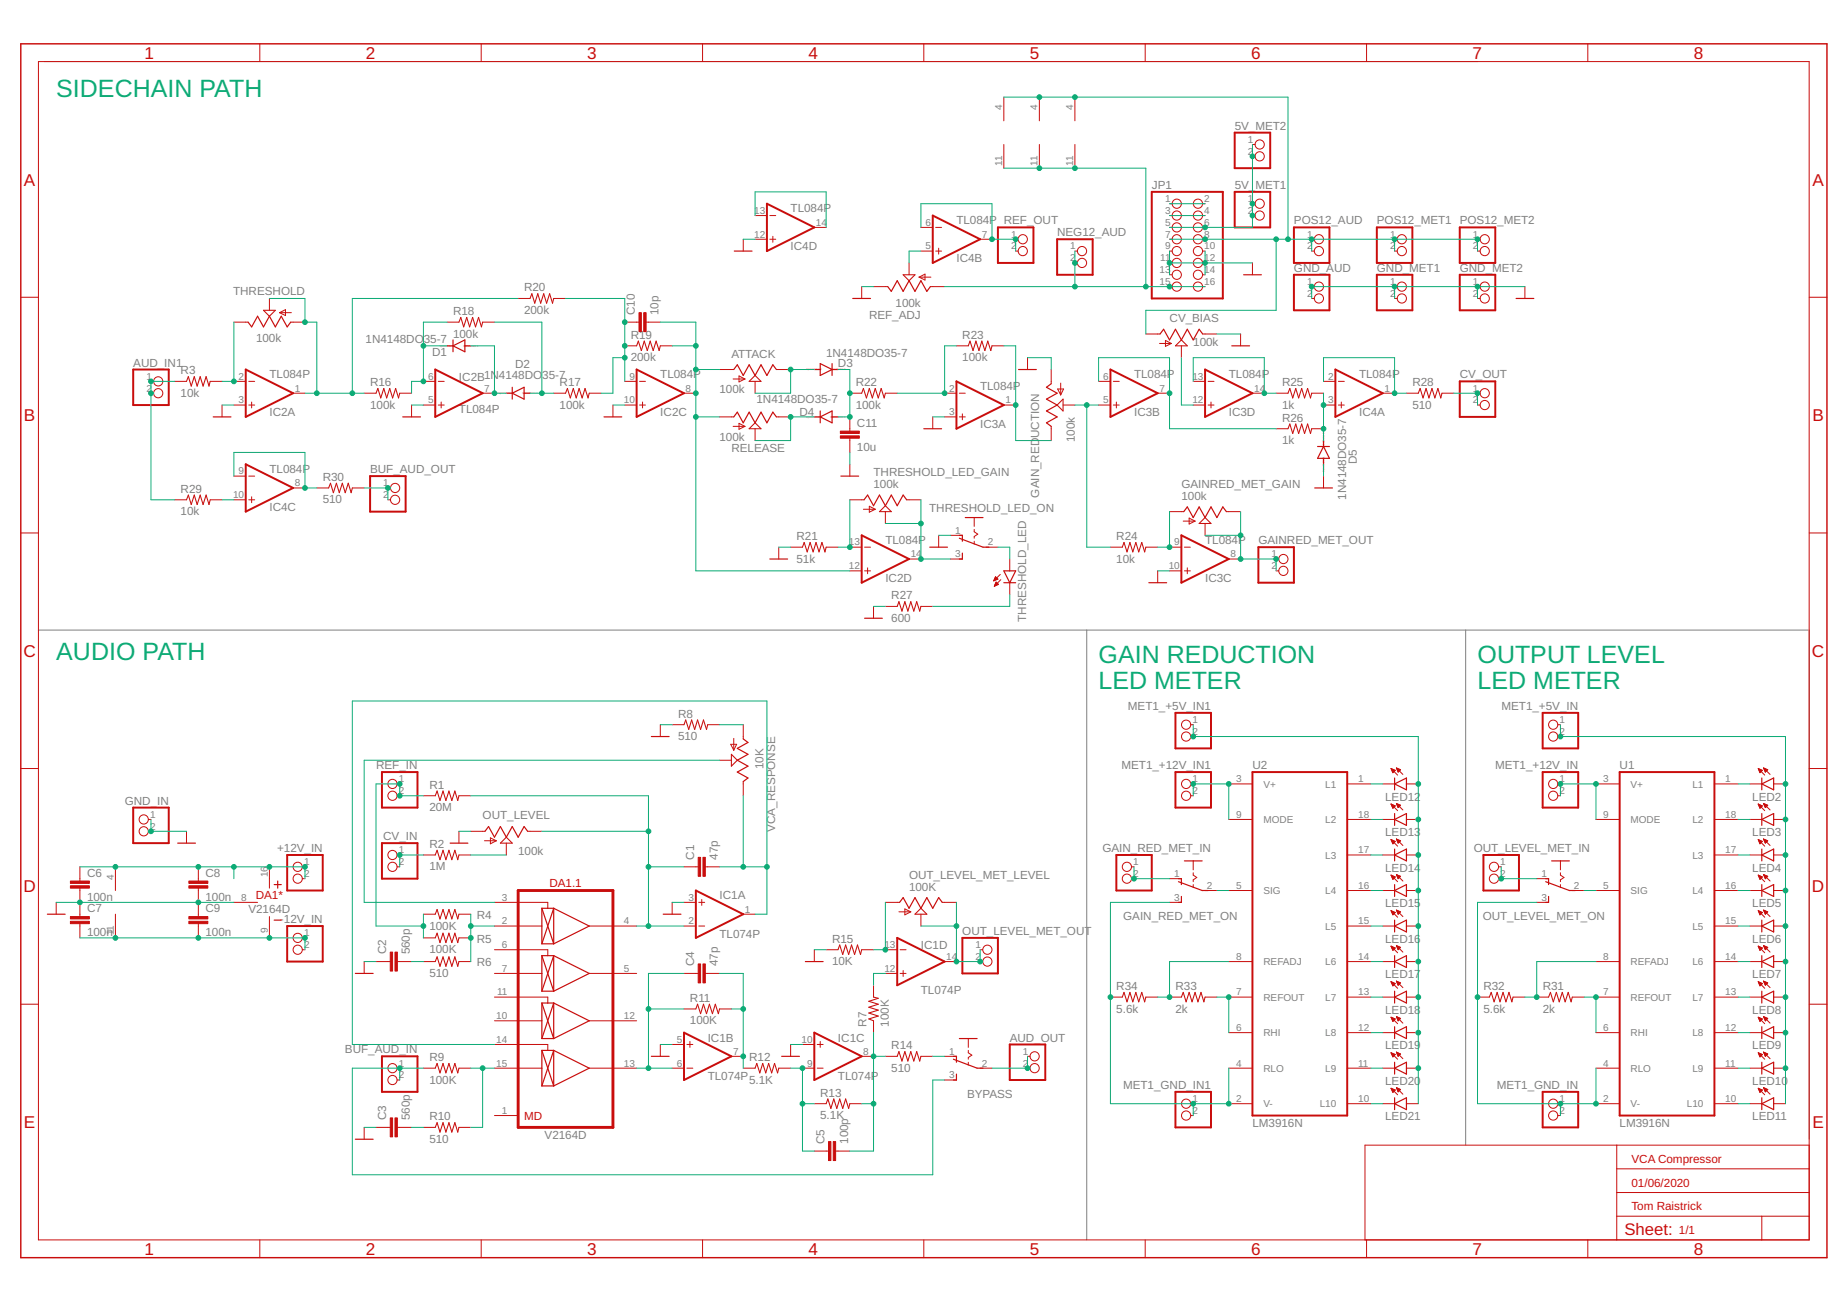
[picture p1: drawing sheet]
<svg xmlns="http://www.w3.org/2000/svg" width="297mm" height="210mm" viewBox="0 0 297 210" stroke-linecap="round" stroke-linejoin="round" font-family="sans-serif">
<defs><g id="words">
<g font-size="4" fill="#0dab76">
<text x="9" y="15.6">SIDECHAIN PATH</text>
<text x="9" y="106.1">AUDIO PATH</text>
<text x="176.7" y="106.6">GAIN REDUCTION</text>
<text x="237.6" y="106.6">OUTPUT LEVEL</text>
<text x="176.7" y="110.9">LED METER</text>
<text x="237.6" y="110.9">LED METER</text>
</g>
<g font-size="2.8" fill="#c90d0c">
<text x="23.2" y="9.5">1</text>
<text x="58.8" y="9.5">2</text>
<text x="94.4" y="9.5">3</text>
<text x="130" y="9.5">4</text>
<text x="165.6" y="9.5">5</text>
<text x="201.2" y="9.5">6</text>
<text x="236.8" y="9.5">7</text>
<text x="272.4" y="9.5">8</text>
<text x="3.9" y="29.8">A</text>
<text x="291.5" y="29.8">A</text>
<text x="3.9" y="67.7">B</text>
<text x="291.5" y="67.7">B</text>
<text x="3.8" y="105.6">C</text>
<text x="291.4" y="105.6">C</text>
<text x="3.8" y="143.5">D</text>
<text x="291.4" y="143.5">D</text>
<text x="3.9" y="181.4">E</text>
<text x="291.5" y="181.4">E</text>
<text x="23.2" y="201.8">1</text>
<text x="58.8" y="201.8">2</text>
<text x="94.4" y="201.8">3</text>
<text x="130" y="201.8">4</text>
<text x="165.6" y="201.8">5</text>
<text x="201.2" y="201.8">6</text>
<text x="236.8" y="201.8">7</text>
<text x="272.4" y="201.8">8</text>
</g>
<text font-size="2.7" fill="#c90d0c" x="261.2" y="198.6">Sheet:</text>
<g font-size="1.9" fill="#808080">
<text x="198.6" y="20.9">5V_MET2</text>
<text x="127.1" y="34.1">TL084P</text>
<text x="185.2" y="30.4">JP1</text>
<text x="198.6" y="30.4">5V_</text>
<text x="201.9" y="30.4">MET1</text>
<text x="127.1" y="40.3">IC4D</text>
<text x="153.8" y="36">TL084P REF_OUT</text>
<text x="170" y="38">NEG12_AUD</text>
<text x="208.1" y="36.1">POS12_AUD</text>
<text x="221.4" y="36.1">POS12_MET1 POS12_MET2</text>
<text x="37.5" y="47.4">THRESHOLD</text>
<text x="84.3" y="46.9">R20</text>
<text x="153.8" y="42.2">IC4B</text>
<text x="208.1" y="43.7">GND_AUD</text>
<text x="221.4" y="43.7">GND_MET1</text>
<text x="234.8" y="43.7">GND_MET2</text>
<text x="72.9" y="50.7">R18</text>
<text x="84.3" y="50.5">200k</text>
<text x="102.1" y="50.7" transform="rotate(-90 102.1 50.7)">C10</text>
<text x="105.9" y="50.7" transform="rotate(-90 105.9 50.7)">10p</text>
<text x="139.8" y="51.2">REF_ADJ</text>
<text x="144" y="49.3">100k</text>
<text x="188.1" y="51.8">CV_BIAS</text>
<text x="21.4" y="59">AUD_IN1</text>
<text x="41.2" y="55.1">100k</text>
<text x="58.8" y="55.2">1N4148DO</text>
<text x="68.2" y="55.2">35-7</text>
<text x="69.5" y="57.3">D1</text>
<text x="72.9" y="54.3">100k</text>
<text x="82.8" y="59.2">D2</text>
<text x="101.4" y="58.1">200k</text>
<text x="101.4" y="54.5">R19</text>
<text x="117.6" y="57.5">ATTACK</text>
<text x="132.9" y="57.4">1N4148DO35-7</text>
<text x="134.8" y="59.1">D3</text>
<text x="154.8" y="58.1">100k</text>
<text x="154.8" y="54.5">R23</text>
<text x="191.9" y="55.6">100k</text>
<text x="29" y="63.8">10k</text>
<text x="29" y="60.2">R3</text>
<text x="43.3" y="60.8">TL084P</text>
<text x="59.5" y="65.7">100k</text>
<text x="59.5" y="62.1">R16</text>
<text x="73.8" y="61.2">IC2B1N4148DO</text>
<text x="87.2" y="60.9">35-7</text>
<text x="90" y="65.7">100k</text>
<text x="90" y="62.1">R17</text>
<text x="106.2" y="60.8">TL084P</text>
<text x="115.7" y="63.2">100k</text>
<text x="121.7" y="64.7">1N4148DO35-7</text>
<text x="137.6" y="65.7">100k</text>
<text x="137.6" y="62.1">R22</text>
<text x="157.6" y="62.7">TL084P</text>
<text x="182.4" y="60.8">TL084P</text>
<text x="197.6" y="60.8">TL084P</text>
<text x="206.2" y="65.7">1k</text>
<text x="206.2" y="62.1">R25</text>
<text x="218.6" y="60.8">TL084P</text>
<text x="227.1" y="65.7">510</text>
<text x="227.1" y="62.1">R28</text>
<text x="234.8" y="60.9">CV_OUT</text>
<text x="43.3" y="67">IC2A</text>
<text x="73.8" y="66.5">TL084P</text>
<text x="106.2" y="67">IC2C</text>
<text x="115.7" y="70.9">100k</text>
<text x="128.6" y="66.8">D4</text>
<text x="137.8" y="68.7">C11</text>
<text x="157.6" y="68.9">IC3A</text>
<text x="167.1" y="70.4" transform="rotate(-90 167.1 70.4)">UCTION</text>
<text x="172.9" y="71.1" transform="rotate(-90 172.9 71.1)">100k</text>
<text x="182.4" y="67">IC3B</text>
<text x="197.6" y="67">IC3D</text>
<text x="206.2" y="71.4">1k</text>
<text x="206.2" y="67.8">R26</text>
<text x="218.6" y="67">IC4A</text>
<text x="43.3" y="76">TL084P</text>
<text x="51.9" y="77.4">R30</text>
<text x="59.5" y="76.1">BUF_AUD_OUT</text>
<text x="117.6" y="72.8">RELEASE</text>
<text x="137.8" y="72.5">10u</text>
<text x="140.5" y="76.6">THRESHOLD_LED_GAIN</text>
<text x="218.2" y="74.7" transform="rotate(-90 218.2 74.7)">D5</text>
<text x="29" y="82.9">10k</text>
<text x="29" y="79.3">R29</text>
<text x="43.3" y="82.2">IC4C</text>
<text x="51.9" y="81">510</text>
<text x="140.5" y="78.5">100k</text>
<text x="149.4" y="82.3">THRESHOLD_LED_ON</text>
<text x="167.1" y="80" transform="rotate(-90 167.1 80)">GAIN_RED</text>
<text x="190" y="80.4">100k</text>
<text x="190" y="78.5">GAINRED_MET_GAIN</text>
<text x="216.5" y="80.4" transform="rotate(-90 216.5 80.4)">1N4148DO35-7</text>
<text x="128.1" y="86.9">R21</text>
<text x="142.4" y="87.4">TL084P</text>
<text x="179.5" y="86.9">R24</text>
<text x="193.8" y="87.4">TL084P</text>
<text x="202.4" y="87.5">GAINRED_MET_OUT</text>
<text x="128.1" y="90.5">51k</text>
<text x="142.4" y="93.6">IC2D</text>
<text x="179.5" y="90.5">10k</text>
<text x="193.8" y="93.6">IC3C</text>
<text x="143.3" y="100">600</text>
<text x="143.3" y="96.4">R27</text>
<text x="165" y="100" transform="rotate(-90 165 100)">THRESHOLD_LED</text>
<text x="109" y="119">510</text>
<text x="109" y="115.4">R8</text>
<text x="181.4" y="114.2">MET1_+5V_IN1</text>
<text x="241.5" y="114.2">MET1_+5V_IN</text>
<text x="60.5" y="123.7">REF_IN</text>
<text x="122.8" y="123.7" transform="rotate(-90 122.8 123.7)">10K</text>
<text x="180.4" y="123.7">MET1_+12V_IN1</text>
<text x="201.4" y="123.7">U2</text>
<text x="240.5" y="123.7">MET1_+12V_IN</text>
<text x="260.5" y="123.7">U1</text>
<text x="20.1" y="129.4">GND_IN</text>
<text x="69" y="130.5">20M</text>
<text x="69" y="126.9">R1</text>
<text x="77.6" y="131.8">OUT_LEVEL</text>
<text x="222.8" y="128.8">LED12</text>
<text x="281.8" y="128.8">LED2</text>
<text x="44.6" y="137">+12V_IN</text>
<text x="61.6" y="135.1">CV_IN</text>
<text x="69" y="136.4">R2</text>
<text x="83.3" y="137.5">100k</text>
<text x="124.7" y="133.8" transform="rotate(-90 124.7 133.8)">VCA_RESPONSE</text>
<text x="177.3" y="137">GAIN_RED_MET_IN</text>
<text x="222.8" y="134.5">LED13</text>
<text x="237" y="137">OUT_LEVEL_MET_IN</text>
<text x="281.8" y="134.5">LED3</text>
<text x="14" y="141">C6</text>
<text x="33" y="141">C8</text>
<text x="69" y="140">1M</text>
<text x="111.6" y="138.3" transform="rotate(-90 111.6 138.3)">C1</text>
<text x="115.4" y="138.3" transform="rotate(-90 115.4 138.3)">47p</text>
<text x="146.2" y="143.2">100K</text>
<text x="146.2" y="141.3">OUT_LEVEL_MET_LEVEL</text>
<text x="222.8" y="140.2">LED14</text>
<text x="281.8" y="140.2">LED4</text>
<text x="14" y="144.9">100n</text>
<text x="14" y="146.8">C7</text>
<text x="33" y="144.9">100n</text>
<text x="33" y="146.8">C9</text>
<text x="39.9" y="146.9">V2164D</text>
<text x="45" y="148.5">-12V_IN</text>
<text x="69" y="149.5">100K</text>
<text x="76.7" y="147.8">R4</text>
<text x="115.7" y="144.7">IC1A</text>
<text x="180.6" y="148">GAIN_RED_MET_ON</text>
<text x="222.8" y="145.9">LED15</text>
<text x="238.5" y="148">OUT_LEVEL_MET_ON</text>
<text x="281.8" y="145.9">LED5</text>
<text x="14" y="150.6">100n</text>
<text x="33" y="150.6">100n</text>
<text x="62.1" y="153.5" transform="rotate(-90 62.1 153.5)">C2</text>
<text x="65.9" y="153.5" transform="rotate(-90 65.9 153.5)">560p</text>
<text x="69" y="153.3">100K</text>
<text x="76.7" y="151.6">R5</text>
<text x="76.7" y="155.4">R6</text>
<text x="111.6" y="155.4" transform="rotate(-90 111.6 155.4)">C4</text>
<text x="115.4" y="155.4" transform="rotate(-90 115.4 155.4)">47p</text>
<text x="115.7" y="150.9">TL074P</text>
<text x="133.8" y="155.2">10K</text>
<text x="133.8" y="151.6">R15</text>
<text x="148.1" y="152.7">IC1D</text>
<text x="154.8" y="150.4">OUT_LEVEL_MET_OUT</text>
<text x="222.8" y="151.6">LED16</text>
<text x="281.8" y="151.6">LED6</text>
<text x="69" y="157.1">510</text>
<text x="111" y="161.2">R11</text>
<text x="148.1" y="159.8">TL074P</text>
<text x="179.5" y="159.3">R34</text>
<text x="189" y="159.3">R33</text>
<text x="222.8" y="157.3">LED17</text>
<text x="238.6" y="159.3">R32</text>
<text x="248.1" y="159.3">R31</text>
<text x="281.8" y="157.3">LED7</text>
<text x="111" y="164.8">100K</text>
<text x="113.8" y="167.5">IC1B</text>
<text x="134.8" y="167.5">IC1C</text>
<text x="139.4" y="165.1" transform="rotate(-90 139.4 165.1)">R7</text>
<text x="143" y="165.1" transform="rotate(-90 143 165.1)">100K</text>
<text x="162.4" y="167.5">AUD_OUT</text>
<text x="179.5" y="162.9">5.6k</text>
<text x="189" y="162.9">2k</text>
<text x="222.8" y="163">LED18</text>
<text x="238.6" y="162.9">5.6k</text>
<text x="248.1" y="162.9">2k</text>
<text x="281.8" y="163">LED8</text>
<text x="55.5" y="169.4">BUF_AUD_IN</text>
<text x="69" y="170.7">R9</text>
<text x="113.8" y="173.7">TL074P</text>
<text x="120.5" y="170.7">R12</text>
<text x="134.8" y="173.7">TL074P</text>
<text x="143.3" y="172.4">510</text>
<text x="143.3" y="168.8">R14</text>
<text x="222.8" y="168.8">LED19</text>
<text x="281.8" y="168.8">LED9</text>
<text x="69" y="174.3">100K</text>
<text x="120.5" y="174.3">5.1K</text>
<text x="131.9" y="180">5.1K</text>
<text x="131.9" y="176.4">R13</text>
<text x="155.5" y="176.6">BYPASS</text>
<text x="180.6" y="175.1">MET1_GND_IN1</text>
<text x="222.8" y="174.5">LED20</text>
<text x="240.7" y="175.1">MET1_GND_IN</text>
<text x="281.8" y="174.5">LED10</text>
<text x="62.1" y="180.2" transform="rotate(-90 62.1 180.2)">C3</text>
<text x="65.9" y="180.2" transform="rotate(-90 65.9 180.2)">560p</text>
<text x="69" y="183.8">510</text>
<text x="69" y="180.2">R10</text>
<text x="87.6" y="183.2">V2164D</text>
<text x="132.6" y="184" transform="rotate(-90 132.6 184)">C5</text>
<text x="136.4" y="184" transform="rotate(-90 136.4 184)">100p</text>
<text x="201.4" y="181.3">LM3916N</text>
<text x="222.8" y="180.2">LED21</text>
<text x="260.5" y="181.3">LM3916N</text>
<text x="281.8" y="180.2">LED11</text>
</g>
<g font-size="1.9" fill="#c90d0c">
<text x="88.3" y="142.7">DA1.1</text>
<text x="41.1" y="144.6">DA1*</text>
<text x="84.3" y="180.1">MD</text>
<text x="262.4" y="187">VCA Compressor</text>
<text x="262.4" y="190.9">01/06/2020</text>
<text x="262.4" y="194.7">Tom Raistrick</text>
<text x="270" y="198.5">1/1</text>
</g>
<g font-size="1.6" fill="#808080">
<text x="161.2" y="17.7" transform="rotate(-90 161.2 17.7)">4</text>
<text x="166.9" y="17.7" transform="rotate(-90 166.9 17.7)">4</text>
<text x="172.6" y="17.7" transform="rotate(-90 172.6 17.7)">4</text>
<text x="200.7" y="23">1</text>
<text x="161.2" y="26.6" transform="rotate(-90 161.2 26.6)">11</text>
<text x="166.9" y="26.6" transform="rotate(-90 166.9 26.6)">11</text>
<text x="172.6" y="26.6" transform="rotate(-90 172.6 26.6)">11</text>
<text x="200.7" y="24.9">2</text>
<text x="121.3" y="34.4">13</text>
<text x="187.4" y="32.5">1</text>
<text x="187.4" y="34.4">3</text>
<text x="193.7" y="32.5">2</text>
<text x="193.7" y="34.4">4</text>
<text x="200.7" y="32.5">1</text>
<text x="200.7" y="34.4">2</text>
<text x="121.3" y="38.2">12</text>
<text x="131.2" y="36.3">14</text>
<text x="148.8" y="36.3">6</text>
<text x="148.8" y="40.1">5</text>
<text x="157.9" y="38.2">7</text>
<text x="162.6" y="38.2">1</text>
<text x="162.6" y="40.1">2</text>
<text x="172.1" y="40.1">1</text>
<text x="187.4" y="36.3">5</text>
<text x="187.4" y="38.2">7</text>
<text x="187.4" y="40.1">9</text>
<text x="193.7" y="36.3">6</text>
<text x="193.7" y="38.2">8</text>
<text x="193.7" y="40.1">10</text>
<text x="210.2" y="38.2">1</text>
<text x="210.2" y="40.1">2</text>
<text x="223.6" y="38.2">1</text>
<text x="223.6" y="40.1">2</text>
<text x="236.9" y="38.2">1</text>
<text x="236.9" y="40.1">2</text>
<text x="172.1" y="42">2</text>
<text x="186.5" y="43.9">13</text>
<text x="186.5" y="45.8">15</text>
<text x="186.6" y="42">11</text>
<text x="193.7" y="42">12</text>
<text x="193.7" y="43.9">14</text>
<text x="193.7" y="45.8">16</text>
<text x="210.2" y="45.8">1</text>
<text x="210.2" y="47.7">2</text>
<text x="223.6" y="45.8">1</text>
<text x="223.6" y="47.7">2</text>
<text x="236.9" y="45.8">1</text>
<text x="236.9" y="47.7">2</text>
<text x="23.5" y="61.1">1</text>
<text x="23.5" y="63">2</text>
<text x="38.4" y="61.1">2</text>
<text x="38.4" y="64.9">3</text>
<text x="47.4" y="63">1</text>
<text x="68.8" y="61.1">6</text>
<text x="68.8" y="64.9">5</text>
<text x="77.9" y="63">7</text>
<text x="100.3" y="64.9">10</text>
<text x="101.2" y="61.1">9</text>
<text x="110.3" y="63">8</text>
<text x="152.7" y="63">2</text>
<text x="161.7" y="64.9">1</text>
<text x="177.4" y="61.1">6</text>
<text x="177.4" y="64.9">5</text>
<text x="186.5" y="63">7</text>
<text x="191.8" y="61.1">13</text>
<text x="191.8" y="64.9">12</text>
<text x="201.7" y="63">14</text>
<text x="213.6" y="61.1">2</text>
<text x="213.6" y="64.9">3</text>
<text x="222.6" y="63">1</text>
<text x="236.9" y="63">1</text>
<text x="236.9" y="64.9">2</text>
<text x="152.7" y="66.8">3</text>
<text x="38.4" y="76.3">9</text>
<text x="37.5" y="80.1">10</text>
<text x="47.4" y="78.2">8</text>
<text x="61.6" y="78.2">1</text>
<text x="61.6" y="80.1">2</text>
<text x="136.5" y="87.7">13</text>
<text x="146.5" y="89.6">14</text>
<text x="153.6" y="89.6">3</text>
<text x="153.6" y="85.8">1</text>
<text x="158.8" y="87.7">2</text>
<text x="188.8" y="87.7">9</text>
<text x="197.9" y="89.6">8</text>
<text x="204.5" y="89.6">1</text>
<text x="136.5" y="91.5">12</text>
<text x="188" y="91.5">10</text>
<text x="204.5" y="91.5">2</text>
<text x="191.8" y="116.3">1</text>
<text x="191.8" y="118.2">2</text>
<text x="250.8" y="116.3">1</text>
<text x="250.8" y="118.2">2</text>
<text x="64.1" y="125.8">1</text>
<text x="191.8" y="125.8">1</text>
<text x="198.8" y="125.8">3</text>
<text x="218.4" y="125.8">1</text>
<text x="250.8" y="125.8">1</text>
<text x="257.8" y="125.8">3</text>
<text x="277.5" y="125.8">1</text>
<text x="24.1" y="131.5">1</text>
<text x="64.1" y="127.7">2</text>
<text x="191.8" y="127.7">2</text>
<text x="198.8" y="131.5">9</text>
<text x="203.2" y="126.7">V+</text>
<text x="213.1" y="126.7">L1</text>
<text x="218.4" y="131.5">18</text>
<text x="250.8" y="127.7">2</text>
<text x="257.8" y="131.5">9</text>
<text x="262.2" y="126.7">V+</text>
<text x="272.2" y="126.7">L1</text>
<text x="277.5" y="131.5">18</text>
<text x="24.1" y="133.4">2</text>
<text x="64.1" y="137.3">1</text>
<text x="203.2" y="132.4">MODE</text>
<text x="213.1" y="132.4">L2</text>
<text x="218.4" y="137.3">17</text>
<text x="262.2" y="132.4">MODE</text>
<text x="272.2" y="132.4">L2</text>
<text x="277.5" y="137.3">17</text>
<text x="18.3" y="141.5" transform="rotate(-90 18.3 141.5)">4</text>
<text x="43.1" y="141.1" transform="rotate(-90 43.1 141.1)">16</text>
<text x="48.9" y="139.2">1</text>
<text x="48.9" y="141.1">2</text>
<text x="64.1" y="139.2">2</text>
<text x="182.2" y="139.2">1</text>
<text x="182.2" y="141.1">2</text>
<text x="188.8" y="141.1">1</text>
<text x="194.1" y="143">2</text>
<text x="198.8" y="143">5</text>
<text x="203.2" y="143.8">SIG</text>
<text x="213.1" y="143.8">L4</text>
<text x="213.1" y="138.1">L3</text>
<text x="218.4" y="143">16</text>
<text x="241.3" y="139.2">1</text>
<text x="241.3" y="141.1">2</text>
<text x="247.9" y="141.1">1</text>
<text x="253.1" y="143">2</text>
<text x="257.8" y="143">5</text>
<text x="262.2" y="143.8">SIG</text>
<text x="272.2" y="143.8">L4</text>
<text x="272.2" y="138.1">L3</text>
<text x="277.5" y="143">16</text>
<text x="38.8" y="144.9">8</text>
<text x="80.7" y="148.7">2</text>
<text x="80.7" y="144.9">3</text>
<text x="100.3" y="148.7">4</text>
<text x="110.8" y="148.7">2</text>
<text x="110.8" y="144.9">3</text>
<text x="119.8" y="146.8">1</text>
<text x="188.8" y="144.9">3</text>
<text x="213.1" y="149.5">L5</text>
<text x="218.4" y="148.7">15</text>
<text x="247.9" y="144.9">3</text>
<text x="272.2" y="149.5">L5</text>
<text x="277.5" y="148.7">15</text>
<text x="18.3" y="150.5" transform="rotate(-90 18.3 150.5)">11</text>
<text x="43.1" y="150.1" transform="rotate(-90 43.1 150.1)">9</text>
<text x="48.9" y="150.6">1</text>
<text x="48.9" y="152.5">2</text>
<text x="80.7" y="152.5">6</text>
<text x="142.2" y="152.5">13</text>
<text x="152.2" y="154.4">14</text>
<text x="156.9" y="152.5">1</text>
<text x="156.9" y="154.4">2</text>
<text x="198.8" y="154.4">8</text>
<text x="203.2" y="155.2">REFADJ</text>
<text x="213.1" y="155.2">L6</text>
<text x="218.4" y="154.4">14</text>
<text x="257.8" y="154.4">8</text>
<text x="262.2" y="155.2">REFADJ</text>
<text x="272.2" y="155.2">L6</text>
<text x="277.5" y="154.4">14</text>
<text x="79.9" y="160.1">11</text>
<text x="80.7" y="156.3">7</text>
<text x="100.3" y="156.3">5</text>
<text x="142.2" y="156.3">12</text>
<text x="198.8" y="160.1">7</text>
<text x="203.2" y="161">REFOUT</text>
<text x="213.1" y="161">L7</text>
<text x="218.4" y="160.1">13</text>
<text x="257.8" y="160.1">7</text>
<text x="262.2" y="161">REFOUT</text>
<text x="272.2" y="161">L7</text>
<text x="277.5" y="160.1">13</text>
<text x="79.8" y="163.9">10</text>
<text x="79.8" y="167.7">14</text>
<text x="100.3" y="163.9">12</text>
<text x="108.8" y="167.7">5</text>
<text x="128.9" y="167.7">10</text>
<text x="198.8" y="165.8">6</text>
<text x="203.2" y="166.7">RHI</text>
<text x="213.1" y="166.7">L8</text>
<text x="218.4" y="165.8">12</text>
<text x="257.8" y="165.8">6</text>
<text x="262.2" y="166.7">RHI</text>
<text x="272.2" y="166.7">L8</text>
<text x="277.5" y="165.8">12</text>
<text x="64.1" y="171.5">1</text>
<text x="64.1" y="173.4">2</text>
<text x="79.8" y="171.5">15</text>
<text x="100.3" y="171.5">13</text>
<text x="108.8" y="171.5">6</text>
<text x="117.9" y="169.6">7</text>
<text x="129.8" y="171.5">9</text>
<text x="138.8" y="169.6">8</text>
<text x="152.7" y="173.4">3</text>
<text x="152.7" y="169.6">1</text>
<text x="157.9" y="171.5">2</text>
<text x="164.5" y="169.6">1</text>
<text x="164.5" y="171.5">2</text>
<text x="198.8" y="171.5">4</text>
<text x="203.2" y="172.4">RLO</text>
<text x="213.1" y="172.4">L9</text>
<text x="218.4" y="171.5">11</text>
<text x="257.8" y="171.5">4</text>
<text x="262.2" y="172.4">RLO</text>
<text x="272.2" y="172.4">L9</text>
<text x="277.5" y="171.5">11</text>
<text x="80.7" y="179.2">1</text>
<text x="191.8" y="177.3">1</text>
<text x="191.8" y="179.2">2</text>
<text x="198.8" y="177.3">2</text>
<text x="203.2" y="178.1">V-</text>
<text x="212.2" y="178.1">L10</text>
<text x="218.4" y="177.3">10</text>
<text x="250.8" y="177.3">1</text>
<text x="250.8" y="179.2">2</text>
<text x="257.8" y="177.3">2</text>
<text x="262.2" y="178.1">V-</text>
<text x="271.3" y="178.1">L10</text>
<text x="277.5" y="177.3">10</text>
</g>
<g font-size=".4" fill="#ffba08">
<text x="70.7" y="55.8">SpiceOrder 2</text>
<text x="74.5" y="55.8">SpiceOrder 1</text>
<text x="129.7" y="59.6">SpiceOrder 1</text>
<text x="133.5" y="59.6">SpiceOrder 2</text>
<text x="80.2" y="63.4">SpiceOrder 2</text>
<text x="84" y="63.4">SpiceOrder 1</text>
<text x="129.7" y="67.2">SpiceOrder 2</text>
<text x="133.5" y="67.2">SpiceOrder 1</text>
<text x="213" y="75.9" transform="rotate(-90 213 75.9)">SpiceOrder 1</text>
<text x="213" y="72.1" transform="rotate(-90 213 72.1)">SpiceOrder 2</text>
</g>
</g></defs>
<path d="M7.1 9.9h230.5M6.2 101.3h284.8v81.9M174.8 101.3v98.1M235.7 101.3v82.9" fill="none" stroke="#808080" stroke-width=".16"/>
<g fill="none" stroke="#c90d0c" stroke-width=".19">
<path d="M39.9 51.8l.6 .8 .9-1.7 1 1.7 .9-1.7 1 1.7 .9-1.7 1 1.7 .6-.8M71.9 55.6h1M72.9 55.6l1.9-.9v1.9zM72.9 54.7v1.9M74.8 55.6h.9M118 59.4l.6-.7 .9 1.7 1-1.7 .9 1.7 1-1.7 .9 1.7 1-1.7 .6 .7M118.1 40.4h2.8M131 59.4h.9M131.9 58.5l1.9 .9-1.9 1zM133.8 58.5v1.9M133.8 59.4h1M137.1 48h2.9"/>
<path d="M142.8 46.1l.5 .8 1-1.8 .9 1.8 1-1.8 1 1.8 .9-1.8 1 1.8 .5-.8M163.8 59.4h2.9M186.6 53.7l.5-.7 1 1.7 .9-1.7 1 1.7 .9-1.7 1 1.7 .9-1.7 .6 .7M198.1 55.6h2.9M200 44.2h2.9M243.8 48h2.9M34.3 67.1h2.8M64.8 67.1h2.8M81.4 63.2h1M82.4 63.2l1.9-.9v1.9zM82.4 62.3v1.9M84.3 63.2h.9"/>
<path d="M97.1 67.1h2.9M118 67.1l.6-.8 .9 1.7 1-1.7 .9 1.7 1-1.7 .9 1.7 1-1.7 .6 .8M131 67.1h.9M131.9 67.1l1.9-1v1.9zM131.9 66.1v1.9M133.8 67.1h1M135.2 76.6h2.9M148.6 69h2.8M169.1 61.7l-.8 .6 1.7 .9-1.7 1 1.7 1-1.7 .9 1.7 1-1.7 .9 .8 .6M211.4 78.5h2.9M211.9 71.8h1.9M212.9 71.8l.9 1.9h-1.9z"/>
<path d="M212.9 70.9v.9M212.9 73.7v1M123.8 89.9h2.9M139 80.4l.5-.8 1 1.7 .9-1.7 1 1.7 .9-1.7 1 1.7 .9-1.7 .6 .8M139 99.4h2.9M149.5 88h2.9M154.3 86.6l3.8 1.4h.9M154.3 86.1h.5v1M154.8 89v.9h-.5M155.2 83.2h2.9M161.4 93.7h1.9M161.4 91.8h1.9l-.9 1.9z"/>
<path d="M184.8 93.7h2.8M190.4 82.3l.5-.8 1 1.7 .9-1.7 1 1.7 1-1.7 .9 1.7 1-1.7 .5 .8M104.8 118.5h2.8M119.5 118.9l.8 .5-1.7 1 1.7 .9-1.7 1 1.7 .9-1.7 1 1.7 .9-.8 .6M28.6 135.6h2.8M72.4 135.6h2.8M78 133.7l.6-.8 .9 1.8 1-1.8 .9 1.8 1-1.8 .9 1.8 1-1.8 .6 .8M190.5 138.5h2.8M224.3 126.1l1.9-1v1.9zM224.3 125.1v1.9M224.3 130.9v1.9M224.3 136.6v1.9"/>
<path d="M224.3 131.8l1.9-.9v1.9zM224.3 137.5l1.9-.9v1.9zM249.5 138.5h2.9M283.3 126.1l1.9-1v1.9zM283.3 125.1v1.9M283.3 130.9v1.9M283.3 136.6v1.9M283.3 131.8l1.9-.9v1.9zM283.3 137.5l1.9-.9v1.9zM7.6 147h2.9M44.1 142.3h1.1M44.1 148h1.1"/>
<path d="M44.7 141.7v1.2M57.1 156.6h2.9M87.1 146.1h1.9M87.1 146.1v5.7M87.1 153.7v5.7M87.1 151.8h1.9M87.1 146.1l1.9 5.7M87.1 153.7h1.9M87.1 159.4h1.9M87.1 153.7l1.9 5.7M89 146.1v5.7M89 153.7v5.7"/>
<path d="M89 146.1l5.8 2.8-5.8 2.9M89 146.1l-1.9 5.7M89 153.7l5.8 2.9-5.8 2.8M89 153.7l-1.9 5.7M106.7 147h2.8M129.5 154.7h2.9M144.7 145.1l.5-.7 1 1.7 1-1.7 .9 1.7 1-1.7 .9 1.7 1-1.7 .5 .7M189.5 141.8l3.8 1.4h1M189.5 141.3h.5v1M190 144.2v.9h-.5M224.3 142.3v1.9M224.3 148v1.9"/>
<path d="M224.3 153.7v1.9M224.3 159.4v1.9M224.3 143.2l1.9-.9v1.9zM224.3 148.9l1.9-.9v1.9zM224.3 154.7l1.9-1v1.9zM248.6 141.8l3.8 1.4h.9M248.6 141.3h.4v1M249 144.2v.9h-.4M283.3 142.3v1.9M283.3 148v1.9M283.3 153.7v1.9M283.3 159.4v1.9"/>
<path d="M283.3 143.2l1.9-.9v1.9zM283.3 148.9l1.9-.9v1.9zM283.3 154.7l1.9-1v1.9zM87.1 161.3v5.7M87.1 169v5.7M87.1 161.3h1.9M87.1 167h1.9M87.1 161.3l1.9 5.7M87.1 169h1.9M87.1 174.7h1.9M87.1 169l1.9 5.7M89 161.3v5.7"/>
<path d="M89 169v5.7M89 161.3l5.8 2.9-5.8 2.8M89 161.3l-1.9 5.7M89 169l5.8 2.8-5.8 2.9M89 169l-1.9 5.7M104.8 169.9h2.8M125.7 169.9h2.9M153.3 169.9h.5v1M153.3 170.4l3.8 1.4h1M153.8 172.8v.9h-.5M154.3 167h2.8M224.3 165.1v1.9"/>
<path d="M224.3 170.9v1.9M224.3 176.6v1.9M224.3 160.4l1.9-1v1.9zM224.3 166.1l1.9-1v1.9zM224.3 171.8l1.9-.9v1.9zM224.3 177.5l1.9-.9v1.9zM283.3 165.1v1.9M283.3 170.9v1.9M283.3 176.6v1.9M283.3 160.4l1.9-1v1.9zM283.3 166.1l1.9-1v1.9zM283.3 171.8l1.9-.9v1.9z"/>
<path d="M283.3 177.5l1.9-.9v1.9zM57.1 183.2h2.9"/>
</g>
<g fill="none" stroke="#c90d0c" stroke-width=".16">
<path d="M6.2 9.9h284.8v189.5h-284.8zM41.8 7v2.9M77.4 7v2.9M113 7v2.9M148.6 7v2.9M161.4 15.6v3.8M167.2 15.6v3.8M172.9 15.6v3.8M184.2 7v2.9M219.8 7v2.9M255.4 7v2.9M119.5 38.5v1.9"/>
<path d="M121.4 38.5h1.9M121.4 34.7h1.9M123.8 38.5h1M123.8 34.7h1M124.3 38v1M131 36.6h1.9M148.1 36.6h1.9M150.5 36.6h.9M151 39.9v1M157.6 38.5h1.9M161.4 23.2v3.9M163.3 38.5h.4"/>
<path d="M167.2 23.2v3.9M172.9 23.2v3.9M188.1 36.6h.4M188.1 38.5h.4M188.1 32.8h.4M188.1 34.7h.4M193.4 36.6h.4M193.4 38.5h.4M193.4 32.8h.4M193.4 34.7h.4M201.4 32.8h.4M201.4 34.7h.4"/>
<path d="M201.4 23.2h.4M201.4 25.1h.4M210.9 38.5h.5M224.3 38.5h.4M237.6 38.5h.4M3.3 47.8h2.9M37.6 51.8h2.3M43.3 48v1.9M45 50.3h1.9M45 50.3l.9-.5v1zM46.8 51.8h2.2M71.9 51.8h1.9"/>
<path d="M77.6 51.8h1.9M83.3 48h1.9M89 48h2M100.5 51.8h2.3M100.5 55.6h1.9M103.9 51.8h2.3M106.2 55.6h1.9M115.7 59.4h2.3M124.9 59.4h2.2M138.6 46.1v1.9M140.5 46.1h2.3M146.2 42.3v1.9"/>
<path d="M147.8 44.6h1.9M147.8 44.6l1-.5v.9zM148.1 40.4h1.9M149.6 46.1h2.3M150.5 40.4h.9M153.8 55.6h1.9M159.5 55.6h1.9M163.3 40.4h.4M165.2 57.5v1.9M169.1 59.4v2.3M172.9 40.4h.4M172.9 42.3h.4"/>
<path d="M184.3 53.7h2.3M186.5 55.2h1.9M187.4 54.8l1 .4-1 .5zM188.1 40.4h.4M188.1 42.3h.4M188.1 44.2h.4M188.1 46.1h.4M190 55.6v1.9M193.4 40.4h.4M193.4 42.3h.4M193.4 44.2h.4M193.4 46.1h.4"/>
<path d="M193.4 53.7h2.3M199.5 53.7v1.9M201.4 42.3v1.9M210.9 40.4h.5M210.9 48h.5M210.9 46.1h.5M224.3 40.4h.4M224.3 48h.4M224.3 46.1h.4M237.6 40.4h.4M237.6 48h.4M237.6 46.1h.4"/>
<path d="M245.2 46.1v1.9M291 47.8h2.8M24.3 61.3h.4M24.3 63.2h.4M28.1 61.3h1.9M33.8 61.3h1.9M35.7 65.2v1.9M37.6 65.2h1.9M37.6 61.3h1.9M37.6 76.6h1.9M40 65.2h1M40 61.3h1"/>
<path d="M40 76.6h1M40.5 64.7v.9M40.5 79.9v1M47.1 63.2h1.9M47.1 78.5h1.9M50.9 78.5h2M56.7 78.5h1.9M58.6 63.2h1.9M62.4 78.5h.4M64.3 63.2h1.9M66.2 65.2v1.9M68.1 65.2h1.9"/>
<path d="M68.1 61.3h1.9M70.5 65.2h.9M70.5 61.3h.9M71 64.7v.9M77.6 63.2h1.9M89 63.2h2M94.8 63.2h1.9M98.6 65.2v1.9M100.5 65.2h1.9M100.5 61.3h1.9M102.8 65.2h1M102.8 61.3h1"/>
<path d="M103.3 64.7v.9M110 63.2h1.9M115.7 67.1h2.3M117.9 61h1.9M117.9 68.6h1.9M118.9 60.5l.9 .5-.9 .4zM118.9 68.1l.9 .5-.9 .4zM121.4 61.3v1.9M121.4 69v1.9M124.9 67.1h2.2M136.7 63.2h1.9M136.7 67.1v2.2"/>
<path d="M136.7 70.5v2.3M136.7 74.7v1.9M142.4 63.2h1.9M150 67.1v1.9M151.9 63.2h1.9M151.9 67.1h1.9M154.3 63.2h.9M154.3 67.1h.9M154.8 66.6v.9M161.4 65.2h1.9M169.1 68.6v2.3M170.1 62.6h.9l-.4 .9z"/>
<path d="M170.6 61.6v1.9M171 65.2h1.9M176.7 65.2h1.9M176.7 61.3h1.9M179 65.2h1M179 61.3h1M179.5 64.7v.9M186.2 63.2h1.9M191.9 65.2h1.9M191.9 61.3h1.9M194.3 65.2h.9M194.3 61.3h.9"/>
<path d="M194.8 64.7v.9M201.4 63.2h1.9M205.2 63.2h1.9M205.2 69h1.9M210.9 63.2h2M210.9 69h2M212.9 65.2h1.9M212.9 61.3h1.9M212.9 76.6v1.9M215.2 65.2h1M215.2 61.3h1M215.7 64.7v.9"/>
<path d="M222.4 63.2h1.9M226.2 63.2h1.9M231.9 63.2h1.9M237.6 65.2h.4M237.6 63.2h.4M3.3 85.7h2.9M28.1 80.4h1.9M33.8 80.4h1.9M37.6 80.4h1.9M40 80.4h1M62.4 80.4h.4M125.2 88v1.9"/>
<path d="M127.1 88h2M132.9 88h1.9M136.7 91.8h1.9M136.7 88h1.9M136.7 80.4h2.3M138.9 81.9h1.9M139 91.8h1M139 88h1M139.5 91.3v1M139.8 81.4l1 .5-1 .5zM140.5 97.5v1.9M142.4 82.3v1.9"/>
<path d="M142.4 97.5h1.9M145.8 80.4h2.3M146.2 89.9h1.9M148.1 97.5h1.9M151 86.1v1.9M152.9 89.9h1.9M152.9 86.1h1.9M156.7 83.2v1.5M156.7 85.2v.3l.5 .4-.5 .4v.3M156.7 87.1v.4M158.6 88h1.9M159.8 93.4h.2"/>
<path d="M159.9 93.3h.2M159.9 93.2h.4M159.9 94.3h.1M159.9 93.1h.6M160 94.2h.1M160 93h.4M160 94.1h.3M160 93h.3M160 94h.5M160 92.9h.2M160.1 93.9h.4M160.1 92.8h.1"/>
<path d="M160.1 93.9h.3M160.1 92.8l.4 .4-.7 .2zM160.1 93.8h.3M160.2 93.7h.1M160.2 93.6l.4 .4-.7 .3zM160.9 92.4l-1.1 1M161 93.2l-1.1 1.1M162.4 89.9v1.9M162.4 93.7v1.9M178.6 88h1.9M184.3 88h1.9M186.2 91.8v1.9"/>
<path d="M188.1 91.8h1.9M188.1 88h1.9M188.1 82.3h2.3M190.3 83.8h1.9M190.5 91.8h.9M190.5 88h.9M190.9 91.3v1M191.2 83.3l1 .5-1 .5zM193.8 84.2v1.9M197.2 82.3h2.3M197.6 89.9h1.9M205.2 91.8h.5"/>
<path d="M205.2 89.9h.5M291 85.7h2.8M106.2 116.6v1.9M108.1 116.6h1.9M113.8 116.6h1.9M117.5 119.7h1l-.5 1zM118 118.8v1.9M119.5 116.6v2.3M191.5 116.6h.4M191.5 118.5h.4M250.5 116.6h.5M250.5 118.5h.5"/>
<path d="M3.3 123.6h2.9M12.8 139.4v2.3M18.6 139.4v3.8M23.9 131.8h.4M23.9 133.7h.4M30 133.7v1.9M31.9 139.4v2.3M43.3 139.4v3.5M48.6 139.4h.4M63.9 128h.4M63.9 137.5h.4M63.9 126.1h.4"/>
<path d="M63.9 139.4h.4M68.1 128h1.9M68.1 137.5h1.9M73.8 128h1.9M73.8 137.5h1.9M73.8 133.7v1.9M75.7 133.7h2.3M77.9 135.2h1.9M78.9 134.8l.9 .4-.9 .5zM81.4 135.6v1.9M84.9 133.7h2.2M110 139.4h2.3"/>
<path d="M113.4 139.4h2.3M115.7 122.3h1.9M119.5 125.7v2.3M182 139.4h.4M191.5 128h.4M191.5 126.1h.4M191.9 138.5v1.4M197.6 126.1h3.8M197.6 131.8h3.8M216.7 137.5h3.8M216.7 126.1h3.8M216.7 131.8h3.8"/>
<path d="M222.4 137.5h1.9M222.4 126.1h1.9M222.4 131.8h1.9M223.7 123.6l1.1 1.1M223.7 123.6l.7 .3M223.7 123.6l.3 .7 .4-.4M223.7 129.3l1.1 1.1M223.7 129.3l.7 .3-.4 .4zM223.7 135l1.1 1.1M223.7 135l.7 .3-.4 .4M223.7 135l.3 .7M223.7 123.7h.1"/>
<path d="M223.7 129.3h.1M223.8 129.4h.2M223.8 135.1h.1M223.8 123.7h.2M223.8 123.8h.4M223.8 129.5h.4M223.8 135.2h.3M223.8 135.3h.5M223.8 123.9h.6M223.8 129.6h.5M223.9 129.7h.4M223.9 135.4h.4"/>
<path d="M223.9 124h.4M223.9 124.1h.3M223.9 129.8h.3M223.9 135.5h.4M223.9 135.6h.3M223.9 124.2h.2M223.9 129.9h.3M224 129.9h.1M224 135.6h.1M224 124.2h.1M224 135.7h.1M224.6 129.3h.1"/>
<path d="M224.6 135h.1M224.6 123.5l1 1.1M224.6 123.5l.6 .3-.3 .4zM224.6 129.2l1 1.1M224.6 129.2l.6 .3M224.6 129.2l.3 .7 .3-.4M224.6 135l1 1M224.6 135l.6 .2-.3 .4zM224.6 123.6h.1M224.6 123.7h.3M224.6 129.3h.2M224.6 135h.2"/>
<path d="M224.6 135.1h.4M224.7 123.7h.4M224.7 129.4h.3M224.7 129.5h.5M224.7 135.2h.5M224.7 123.8h.5M224.7 129.6h.5M224.7 135.3h.5M224.7 123.9h.4M224.7 135.4h.4M224.8 124h.3M224.8 129.7h.3"/>
<path d="M224.8 129.8h.2M224.8 135.5h.2M224.8 124.1h.2M224.8 129.9h.1M224.8 135.6h.1M224.9 124.2h.1M226.2 137.5h1.9M226.2 126.1h1.9M226.2 131.8h1.9M241 139.4h.4M250.5 128h.5M250.5 126.1h.5"/>
<path d="M251 138.5v1.4M256.7 126.1h3.8M256.7 131.8h3.8M275.7 137.5h3.8M275.7 126.1h3.8M275.7 131.8h3.8M281.4 137.5h1.9M281.4 126.1h1.9M281.4 131.8h1.9M282.8 123.6l1 1.1M282.8 123.6l.6 .3M282.8 123.6l.2 .7 .4-.4"/>
<path d="M282.8 129.3l1 1.1M282.8 129.3h.1M282.8 129.3l.6 .3-.4 .4zM282.8 135l1 1.1M282.8 135l.6 .3-.4 .4zM282.8 135v.1M282.8 123.7h.1M282.8 123.7h.2M282.8 129.4h.2M282.8 135.1h.2M282.8 135.2h.3M282.9 123.8h.3"/>
<path d="M282.9 129.5h.3M282.9 129.6h.5M282.9 135.3h.4M282.9 123.9h.5M282.9 124h.4M282.9 129.7h.5M282.9 135.4h.5M282.9 135.5h.4M283 124.1h.3M283 129.8h.3M283 129.9h.2M283 135.6h.2"/>
<path d="M283 124.2h.2M283 124.2h.1M283 129.9h.1M283 135.6h.1M283 135.7h.1M283.6 123.5l1.1 1.1M283.6 123.5l.7 .3-.4 .4zM283.6 129.2l1.1 1.1M283.6 129.2l.7 .3-.4 .4zM283.6 135l1.1 1M283.6 135l.7 .2-.4 .4zM283.6 123.6h.1"/>
<path d="M283.6 129.3h.1M283.6 135h.1M283.7 135h.1M283.7 123.7h.2M283.7 129.3h.2M283.7 129.4h.4M283.7 135.1h.3M283.7 123.7h.4M283.7 129.5h.6M283.7 135.2h.5M283.8 123.8h.5M283.8 135.3h.4"/>
<path d="M283.8 123.9h.4M283.8 129.6h.4M283.8 129.7h.3M283.8 135.4h.3M283.8 124h.3M283.8 129.8h.2M283.8 135.5h.3M283.9 124.1h.1M283.9 135.6h.1M283.9 124.2h.1M283.9 129.9h.1M285.2 137.5h1.9"/>
<path d="M285.2 126.1h1.9M285.2 131.8h1.9M291 123.6h2.8M9 145.1v1.9M12.8 142.9v4.5M12.8 148.6v2.3M18.6 147v3.9M31.9 142.9v4.5M31.9 148.6v2.3M37.6 145.1h3.8M43.3 147.4v3.5M48.6 152.8h.4"/>
<path d="M48.6 150.9h.4M48.6 141.3h.4M58.6 154.7v1.9M60.5 154.7h2.3M63.9 154.7h2.3M68.1 147h1.9M68.1 154.7h1.9M68.1 150.9h1.9M73.8 147h1.9M73.8 154.7h1.9M73.8 150.9h1.9M79.5 148.9h7.6"/>
<path d="M79.5 145.1h8.6v1M79.5 152.8h8.6v.9M79.5 156.6h7.6M94.8 148.9h7.6M94.8 156.6h7.6M108.1 145.1v1.9M110 148.9h1.9M110 145.1h1.9M110 156.6h2.3M112.4 148.9h.9M112.4 145.1h.9M112.9 144.7v.9"/>
<path d="M113.4 156.6h2.3M119.5 147h1.9M131 152.8v1.9M132.9 152.8h1.9M138.6 152.8h1.9M140.5 158.5v1.9M142.4 145.1h2.3M142.4 156.6h1.9M142.4 152.8h1.9M144.6 146.7h1.9M144.8 156.6h.9M144.8 152.8h.9"/>
<path d="M145.2 156.1v1M145.5 146.2l1 .5-1 .5zM148.1 147v1.9M151.5 145.1h2.3M151.9 154.7h1.9M157.6 152.8h.4M157.6 154.7h.4M182 141.3h.4M188.1 145.1h1.9M188.1 141.3h1.9M191.9 140.4v.4l.6 .3-.6 .4v.3M191.9 142.3v.5"/>
<path d="M193.8 143.2h1.9M197.6 154.7h3.8M197.6 143.2h3.8M216.7 148.9h3.8M216.7 154.7h3.8M216.7 143.2h3.8M222.4 148.9h1.9M222.4 154.7h1.9M222.4 143.2h1.9M223.7 157.9h.1M223.7 140.8l1.1 1M223.7 140.8l.7 .3-.4 .3z"/>
<path d="M223.7 146.5l1.1 1M223.7 146.5l.7 .3-.4 .4zM223.7 152.2l1.1 1M223.7 152.2l.7 .3-.4 .4zM223.7 157.9l1.1 1.1M223.7 157.9l.7 .3-.4 .4zM223.7 146.5h.1M223.7 152.2h.1M223.8 140.8h.1M223.8 152.3h.2M223.8 158h.1M223.8 140.9h.2"/>
<path d="M223.8 146.6h.2M223.8 152.4h.4M223.8 158.1h.3M223.8 146.7h.4M223.8 141h.5M223.8 158.2h.5M223.8 146.8h.6M223.8 152.5h.5M223.9 141.1h.5M223.9 152.5h.4M223.9 158.2h.4M223.9 141.2h.4"/>
<path d="M223.9 146.9h.4M223.9 152.6h.3M223.9 158.3h.3M223.9 141.2h.3M223.9 146.9h.3M223.9 158.4h.3M223.9 147h.2M223.9 152.7h.3M224 141.3h.1M224 152.8h.1M224 158.5h.1M224 141.4h.1"/>
<path d="M224 147.1h.1M224.6 157.8l1 1.1M224.6 157.8h.1M224.6 140.7l1 1M224.6 140.7l.6 .2-.3 .4M224.6 140.7l.3 .6M224.6 146.4l1 1M224.6 146.4l.6 .3M224.6 146.4l.3 .6M224.6 152.1l1 1M224.6 152.1l.6 .3M224.6 152.1l.3 .7 .3-.4"/>
<path d="M224.6 157.8l.6 .3-.3 .4zM224.6 140.7h.1M224.6 146.4h.1M224.6 152.1h.1M224.6 152.2h.3M224.6 157.9h.2M224.6 140.8h.3M224.6 146.5h.3M224.6 158h.4M224.7 146.6h.4M224.7 152.3h.3M224.7 140.9h.4"/>
<path d="M224.7 158.1h.5M224.7 146.7h.5M224.7 141h.5M224.7 152.4h.5M224.7 152.5h.4M224.7 158.2h.5M224.7 141.1h.4M224.7 146.8h.4M224.8 146.9h.3M224.8 152.5h.3M224.8 158.2h.3M224.8 141.2h.2"/>
<path d="M224.8 158.3h.2M224.8 146.9h.2M224.8 152.6h.2M224.8 152.7h.1M224.8 158.4h.1M224.9 147h.1M224.9 141.3h.1M225.2 146.7l-.3 .3M226.2 148.9h1.9M226.2 154.7h1.9M226.2 143.2h1.9M241 141.3h.4"/>
<path d="M247.1 145.1h1.9M247.1 141.3h1.9M251 140.4v.4l.5 .3-.5 .4v.3M251 142.3v.5M252.9 143.2h1.9M256.7 154.7h3.8M256.7 143.2h3.8M275.7 148.9h3.8M275.7 154.7h3.8M275.7 143.2h3.8M281.4 148.9h1.9M281.4 154.7h1.9"/>
<path d="M281.4 143.2h1.9M282.8 140.8l1 1M282.8 140.8l.6 .3-.4 .3zM282.8 146.5l1 1M282.8 146.5l.6 .3M282.8 146.5l.2 .7 .4-.4M282.8 152.2l1 1M282.8 152.2h.1M282.8 152.2l.6 .3-.4 .4zM282.8 157.9l1 1.1M282.8 157.9h.1M282.8 157.9l.6 .3-.4 .4z"/>
<path d="M282.8 140.8h.1M282.8 146.5h.1M282.8 152.3h.2M282.8 158h.2M282.8 140.9h.3M282.8 146.6h.3M282.8 158.1h.4M282.9 146.7h.4M282.9 152.4h.3M282.9 141h.4M282.9 152.5h.5M282.9 158.2h.5"/>
<path d="M282.9 141.1h.5M282.9 146.8h.5M282.9 141.2h.4M282.9 146.9h.4M282.9 158.3h.4M283 146.9h.3M283 152.6h.3M283 141.2h.2M283 152.7h.2M283 158.4h.2M283 147h.2M283 141.3h.1"/>
<path d="M283 152.8h.1M283 158.5h.1M283 141.4h.1M283 147.1h.1M283.6 140.7l1.1 1M283.6 140.7l.7 .2-.4 .4M283.6 140.7l.3 .6M283.6 146.4l1.1 1M283.6 146.4l.7 .3-.4 .3M283.6 146.4l.3 .6M283.6 152.1l1.1 1M283.6 152.1l.7 .3"/>
<path d="M283.6 152.1l.3 .7 .4-.4M283.6 157.8l1.1 1.1M283.6 157.8l.7 .3-.4 .4zM283.6 152.1h.1M283.6 157.8h.1M283.7 140.7h.1M283.7 146.4h.1M283.7 157.9h.2M283.7 146.5h.3M283.7 152.2h.2M283.7 140.8h.3M283.7 158h.4"/>
<path d="M283.7 140.9h.5M283.7 146.6h.4M283.7 152.3h.4M283.7 152.4h.6M283.7 158.1h.5M283.8 146.7h.5M283.8 141h.4M283.8 146.8h.4M283.8 152.5h.4M283.8 158.2h.4M283.8 141.1h.4M283.8 158.2h.3"/>
<path d="M283.8 141.2h.3M283.8 146.9h.3M283.8 152.5h.3M283.8 152.6h.2M283.8 158.3h.3M283.9 141.2h.1M283.9 146.9h.1M283.9 147h.1M283.9 152.7h.1M283.9 158.4h.1M283.9 141.3v.1M285.2 148.9h1.9"/>
<path d="M285.2 154.7h1.9M285.2 143.2h1.9M3.3 161.5h2.9M63.9 171.8h.4M63.9 173.7h.4M68.1 171.8h1.9M73.8 171.8h1.9M79.5 160.4h8.6v.9M79.5 168h8.6v1M79.5 164.2h7.6M79.5 171.8h7.6M79.5 179.4h3.8"/>
<path d="M94.8 164.2h7.6M94.8 171.8h7.6M106.2 168v1.9M108.1 171.8h1.9M108.1 168h1.9M110 162.3h1.9M110.5 171.8h.9M110.5 168h.9M111 167.5v1M115.7 162.3h1.9M117.6 169.9h1.9M119.5 171.8h1.9"/>
<path d="M125.2 171.8h1.9M127.1 168v1.9M129.1 171.8h1.9M129.1 168h1.9M131 177.5h1.9M131.4 171.8h1M131.4 168h1M131.9 167.5v1M136.7 177.5h1.9M138.6 169.9h1.9M140.5 164.2v1.9M142.4 169.9h1.9"/>
<path d="M148.1 169.9h1.9M151.9 169.9h1.9M151.9 173.7h1.9M155.7 167v1.5M155.7 169v.3l.6 .4-.6 .4v.3M155.7 170.9v.4M157.6 171.8h1.9M165.2 171.8h.5M165.2 169.9h.5M178.6 160.4h1.9M184.3 160.4h1.9M188.1 160.4h1.9"/>
<path d="M191.5 179.4h.4M191.5 177.5h.4M193.8 160.4h1.9M197.6 160.4h3.8M197.6 171.8h3.8M197.6 177.5h3.8M197.6 166.1h3.8M216.7 160.4h3.8M216.7 171.8h3.8M216.7 177.5h3.8M216.7 166.1h3.8M222.4 160.4h1.9"/>
<path d="M222.4 171.8h1.9M222.4 177.5h1.9M222.4 166.1h1.9M223.7 163.6l1.1 1.1M223.7 163.6l.7 .3-.4 .4M223.7 163.6l.3 .7M223.7 169.3l1.1 1.1M223.7 169.3l.7 .3-.4 .4zM223.7 175l1.1 1.1M223.7 175l.7 .3-.4 .4zM223.7 169.4h.1M223.7 175.1h.1"/>
<path d="M223.8 163.7h.1M223.8 163.8h.3M223.8 169.5h.2M223.8 175.2h.2M223.8 175.2h.4M223.8 163.9h.5M223.8 169.5h.4M223.8 169.6h.6M223.8 175.3h.6M223.9 163.9h.4M223.9 164h.4M223.9 169.7h.4"/>
<path d="M223.9 175.4h.4M223.9 175.5h.3M223.9 164.1h.3M223.9 169.8h.3M223.9 169.9h.2M223.9 175.6h.2M224 164.2h.1M224 164.3h.1M224 170h.1M224 175.7h.1M224.6 163.5l1 1.1M224.6 163.5l.6 .3-.3 .4"/>
<path d="M224.6 163.5l.3 .7M224.6 169.2l1 1.1M224.6 169.2l.6 .3-.3 .4zM224.6 174.9l1 1.1M224.6 174.9l.6 .3M224.6 174.9l.3 .7 .3-.4M224.6 163.6h.2M224.6 169.3h.1M224.6 175h.1M224.6 175.1h.3M224.6 163.7h.4M224.6 169.4h.3"/>
<path d="M224.7 169.5h.4M224.7 175.2h.4M224.7 163.8h.4M224.7 163.9h.5M224.7 169.5h.5M224.7 175.2h.5M224.7 175.3h.4M224.7 163.9h.4M224.7 169.6h.4M224.8 169.7h.2M224.8 175.4h.3M224.8 164h.2"/>
<path d="M224.8 164.1h.1M224.8 169.8h.2M224.8 175.5h.2M224.8 175.6h.1M224.9 164.2h.1M224.9 169.9h.1M226.2 160.4h1.9M226.2 171.8h1.9M226.2 177.5h1.9M226.2 166.1h1.9M237.6 160.4h1.9M243.3 160.4h1.9"/>
<path d="M247.1 160.4h1.9M250.5 179.4h.5M250.5 177.5h.5M252.9 160.4h1.9M256.7 160.4h3.8M256.7 171.8h3.8M256.7 177.5h3.8M256.7 166.1h3.8M275.7 160.4h3.8M275.7 171.8h3.8M275.7 177.5h3.8M275.7 166.1h3.8"/>
<path d="M281.4 160.4h1.9M281.4 171.8h1.9M281.4 177.5h1.9M281.4 166.1h1.9M282.8 163.6l1 1.1M282.8 163.6l.6 .3-.4 .4M282.8 163.6l.2 .7M282.8 169.3l1 1.1M282.8 169.3l.6 .3M282.8 169.3l.2 .7 .4-.4M282.8 175l1 1.1M282.8 175l.6 .3"/>
<path d="M282.8 175l.2 .7 .4-.4M282.8 163.7h.1M282.8 169.4h.1M282.8 175.1h.1M282.8 175.2h.2M282.8 163.8h.3M282.8 169.5h.3M282.9 169.5h.4M282.9 175.2h.3M282.9 163.9h.4M282.9 163.9h.5M282.9 169.6h.5"/>
<path d="M282.9 175.3h.5M282.9 175.4h.5M282.9 164h.4M282.9 169.7h.4M283 169.8h.3M283 175.5h.3M283 164.1h.2M283 164.2h.1M283 169.9h.2M283 175.6h.2M283 175.7h.1M283 164.3h.1"/>
<path d="M283 170h.1M283.6 163.5l1.1 1.1M283.6 163.5l.7 .3-.4 .4M283.6 163.5l.3 .7M283.6 169.2l1.1 1.1M283.6 169.2l.7 .3-.4 .4zM283.6 174.9l1.1 1.1M283.6 174.9l.7 .3M283.6 174.9l.3 .7 .4-.4M283.6 175h.1M283.7 163.6h.1M283.7 169.3h.1"/>
<path d="M283.7 169.4h.3M283.7 175.1h.2M283.7 163.7h.3M283.7 163.8h.5M283.7 169.5h.5M283.7 175.2h.4M283.7 175.2h.6M283.8 163.9h.4M283.8 169.5h.5M283.8 169.6h.4M283.8 175.3h.4M283.8 164h.3"/>
<path d="M283.8 169.7h.3M283.8 175.4h.3M283.8 175.5h.2M283.9 164.1h.1M283.9 169.8h.1M283.9 169.9h.1M283.9 175.6h.1M283.9 164.2h.1M285.2 160.4h1.9M285.2 171.8h1.9M285.2 177.5h1.9M285.2 166.1h1.9"/>
<path d="M291 161.5h2.8M41.8 199.4v2.9M58.6 181.3v1.9M60.5 181.3h2.3M63.9 181.3h2.3M68.1 181.3h1.9M73.8 181.3h1.9M77.4 199.4v2.9M113 199.4v2.9M131 185.1h2.2M134.4 185.1h2.3M148.6 199.4v2.9"/>
<path d="M184.2 199.4v2.9M219.8 199.4v2.9M255.4 199.4v2.9M260 195.6h31M260 184.2v15.2M260 191.8h31M260 188h31M283.3 195.6v3.8M291 184.2h-71.5v15.2"/>
<circle cx="164.5" cy="38.5" r=".74"/>
<circle cx="189.3" cy="34.7" r=".74"/>
<circle cx="189.3" cy="38.5" r=".74"/>
<circle cx="189.3" cy="32.8" r=".74"/>
<circle cx="189.3" cy="36.6" r=".74"/>
<circle cx="192.7" cy="32.8" r=".74"/>
<circle cx="192.7" cy="34.7" r=".74"/>
<circle cx="192.7" cy="38.5" r=".74"/>
<circle cx="192.7" cy="36.6" r=".74"/>
<circle cx="202.6" cy="32.8" r=".74"/>
<circle cx="202.6" cy="34.7" r=".74"/>
<circle cx="202.6" cy="23.2" r=".74"/>
<circle cx="202.6" cy="25.1" r=".74"/>
<circle cx="212.1" cy="38.5" r=".74"/>
<circle cx="225.4" cy="38.5" r=".74"/>
<circle cx="238.8" cy="38.5" r=".74"/>
<circle cx="164.5" cy="40.4" r=".74"/>
<circle cx="174" cy="40.4" r=".74"/>
<circle cx="174" cy="42.3" r=".74"/>
<circle cx="189.3" cy="44.2" r=".74"/>
<circle cx="189.3" cy="46.1" r=".74"/>
<circle cx="189.3" cy="42.3" r=".74"/>
<circle cx="189.3" cy="40.4" r=".74"/>
<circle cx="192.7" cy="44.2" r=".74"/>
<circle cx="192.7" cy="46.1" r=".74"/>
<circle cx="192.7" cy="42.3" r=".74"/>
<circle cx="192.7" cy="40.4" r=".74"/>
<circle cx="212.1" cy="48" r=".74"/>
<circle cx="212.1" cy="46.1" r=".74"/>
<circle cx="212.1" cy="40.4" r=".74"/>
<circle cx="225.4" cy="48" r=".74"/>
<circle cx="225.4" cy="46.1" r=".74"/>
<circle cx="225.4" cy="40.4" r=".74"/>
<circle cx="238.8" cy="48" r=".74"/>
<circle cx="238.8" cy="46.1" r=".74"/>
<circle cx="238.8" cy="40.4" r=".74"/>
<circle cx="25.4" cy="63.2" r=".74"/>
<circle cx="25.4" cy="61.3" r=".74"/>
<circle cx="63.5" cy="78.5" r=".74"/>
<circle cx="238.8" cy="65.2" r=".74"/>
<circle cx="238.8" cy="63.2" r=".74"/>
<circle cx="63.5" cy="80.4" r=".74"/>
<circle cx="206.4" cy="89.9" r=".74"/>
<circle cx="206.4" cy="91.8" r=".74"/>
<circle cx="190.8" cy="116.6" r=".74"/>
<circle cx="190.8" cy="118.5" r=".74"/>
<circle cx="249.8" cy="118.5" r=".74"/>
<circle cx="249.8" cy="116.6" r=".74"/>
<circle cx="23.1" cy="131.8" r=".74"/>
<circle cx="23.1" cy="133.7" r=".74"/>
<circle cx="47.9" cy="139.4" r=".74"/>
<circle cx="63.1" cy="139.4" r=".74"/>
<circle cx="63.1" cy="137.5" r=".74"/>
<circle cx="63.1" cy="128" r=".74"/>
<circle cx="63.1" cy="126.1" r=".74"/>
<circle cx="181.2" cy="139.4" r=".74"/>
<circle cx="190.8" cy="128" r=".74"/>
<circle cx="190.8" cy="126.1" r=".74"/>
<circle cx="240.3" cy="139.4" r=".74"/>
<circle cx="249.8" cy="128" r=".74"/>
<circle cx="249.8" cy="126.1" r=".74"/>
<circle cx="47.9" cy="141.3" r=".74"/>
<circle cx="47.9" cy="150.9" r=".74"/>
<circle cx="47.9" cy="152.8" r=".74"/>
<circle cx="158.8" cy="152.8" r=".74"/>
<circle cx="158.8" cy="154.7" r=".74"/>
<circle cx="181.2" cy="141.3" r=".74"/>
<circle cx="240.3" cy="141.3" r=".74"/>
<circle cx="63.1" cy="173.7" r=".74"/>
<circle cx="63.1" cy="171.8" r=".74"/>
<circle cx="166.4" cy="169.9" r=".74"/>
<circle cx="166.4" cy="171.8" r=".74"/>
<circle cx="190.8" cy="179.4" r=".74"/>
<circle cx="190.8" cy="177.5" r=".74"/>
<circle cx="249.8" cy="177.5" r=".74"/>
<circle cx="249.8" cy="179.4" r=".74"/>
</g>
<path d="M83.3 143.2h15.3v38.1h-15.3z" fill="none" stroke="#c90d0c" stroke-width=".47"/>
<g fill="none" stroke="#c90d0c" stroke-width=".32">
<path d="M123.3 32.8l7.7 3.8-7.7 3.8zM150 34.7l7.6 3.8-7.6 3.8zM160.5 36.6h5.7v5.7h-5.7zM170 38.5h5.7v5.7h-5.7zM185.2 30.9h11.5v17.1h-11.5zM198.6 30.9h5.7v5.7h-5.7zM198.6 21.3h5.7v5.8h-5.7zM208.1 36.6h5.7v5.7h-5.7zM221.4 36.6h5.7v5.7h-5.7zM234.8 36.6h5.7v5.7h-5.7zM21.4 59.4h5.7v5.8h-5.7zM39.5 59.4l7.6 3.8-7.6 3.9z"/>
<path d="M70 59.4l7.6 3.8-7.6 3.9zM102.4 59.4l7.6 3.8-7.6 3.9zM178.6 59.4l7.6 3.8-7.6 3.9zM193.8 59.4l7.6 3.8-7.6 3.9zM208.1 44.2h5.7v5.7h-5.7zM214.8 59.4l7.6 3.8-7.6 3.9zM221.4 44.2h5.7v5.7h-5.7zM234.8 44.2h5.7v5.7h-5.7zM39.5 74.7l7.6 3.8-7.6 3.8zM59.5 76.6h5.7v5.7h-5.7zM153.8 61.3l7.6 3.9-7.6 3.8zM234.8 61.3h5.7v5.8h-5.7z"/>
<path d="M138.6 86.1l7.6 3.8-7.6 3.8zM190 86.1l7.6 3.8-7.6 3.8zM202.4 88h5.7v5.7h-5.7zM189 114.7h5.8v5.7h-5.8zM248.1 114.7h5.7v5.7h-5.7zM21.4 129.9h5.7v5.7h-5.7zM46.2 137.5h5.7v5.7h-5.7zM61.4 124.2h5.7v5.7h-5.7zM61.4 135.6h5.7v5.7h-5.7zM179.5 137.5h5.7v5.7h-5.7zM189 124.2h5.8v5.7h-5.8zM201.4 124.2h15.3v55.2h-15.3z"/>
<path d="M238.6 137.5h5.7v5.7h-5.7zM248.1 124.2h5.7v5.7h-5.7zM260.5 124.2h15.2v55.2h-15.2zM46.2 148.9h5.7v5.8h-5.7zM111.9 143.2l7.6 3.8-7.6 3.9zM144.3 150.9l7.6 3.8-7.6 3.8zM154.8 150.9h5.7v5.7h-5.7zM61.4 169.9h5.7v5.7h-5.7zM110 166.1l7.6 3.8-7.6 3.8zM131 166.1l7.6 3.8-7.6 3.8zM162.4 168h5.7v5.7h-5.7zM189 175.6h5.8v5.7h-5.8z"/>
<path d="M248.1 175.6h5.7v5.7h-5.7z"/>
</g>
<g fill="none" stroke="#c90d0c" stroke-width=".17">
<path d="M42.4 49.9h1.9l-1 1zM73.8 51.8l.3-.7 .5 1.5 .5-1.5 .4 1.5 .5-1.5 .5 1.5 .5-1.5 .4 1.5 .2-.8M85.2 48l.3-.8 .5 1.6 .5-1.6 .5 1.6 .4-1.6 .5 1.6 .5-1.6 .5 1.6 .1-.8M102.4 55.6l.3-.7 .4 1.5 .5-1.5 .5 1.5 .5-1.5 .5 1.5 .4-1.5 .5 1.5 .2-.8M145.2 44.2h2l-1 .9zM155.7 55.6l.3-.7 .5 1.5 .5-1.5 .4 1.5 .5-1.5 .5 1.5 .5-1.5 .4 1.5 .2-.8M190 54.7l.9 .9h-1.9zM30 61.3l.3-.7 .5 1.5 .4-1.5 .5 1.5 .5-1.5 .5 1.5 .4-1.5 .5 1.5 .2-.8M52.9 78.5l.2-.8 .5 1.5 .5-1.5 .5 1.5 .5-1.5 .4 1.5 .5-1.5 .5 1.5 .2-.7M60.5 63.2l.3-.7 .4 1.5 .5-1.5 .5 1.5 .5-1.5 .4 1.5 .5-1.5 .5 1.5 .2-.8M91 63.2l.2-.7 .5 1.5 .5-1.5 .5 1.5 .4-1.5 .5 1.5 .5-1.5 .5 1.5 .2-.8M121.4 60.4l1 .9h-1.9z"/>
<path d="M121.4 68l1 1h-1.9zM138.6 63.2l.3-.7 .4 1.5 .5-1.5 .5 1.5 .5-1.5 .4 1.5 .5-1.5 .5 1.5 .2-.8M171 64.2v1.9l-1-.9zM207.1 63.2l.3-.7 .5 1.5 .5-1.5 .5 1.5 .4-1.5 .5 1.5 .5-1.5 .5 1.5 .1-.8M207.1 69l.3-.8 .5 1.5 .5-1.5 .5 1.5 .4-1.5 .5 1.5 .5-1.5 .5 1.5 .1-.7M228.1 63.2l.3-.7 .5 1.5 .4-1.5 .5 1.5 .5-1.5 .5 1.5 .4-1.5 .5 1.5 .2-.8M30 80.4l.3-.8 .5 1.6 .4-1.6 .5 1.6 .5-1.6 .5 1.6 .4-1.6 .5 1.6 .2-.8M129.1 88l.2-.8 .5 1.6 .5-1.6 .5 1.6 .4-1.6 .5 1.6 .5-1.6 .5 1.6 .2-.8M142.4 81.3l.9 1h-1.9zM144.3 97.5l.3-.7 .5 1.5 .4-1.5 .5 1.5 .5-1.5 .5 1.5 .4-1.5 .5 1.5 .2-.8M180.5 88l.3-.8 .5 1.6 .4-1.6 .5 1.6 .5-1.6 .4 1.6 .5-1.6 .5 1.6 .2-.8M193.8 83.2l1 1h-2z"/>
<path d="M110 116.6l.3-.8 .5 1.5 .4-1.5 .5 1.5 .5-1.5 .5 1.5 .4-1.5 .5 1.5 .2-.7M70 128l.3-.8 .5 1.6 .4-1.6 .5 1.6 .5-1.6 .5 1.6 .5-1.6 .4 1.6 .2-.8M70 137.5l.3-.7 .5 1.5 .4-1.5 .5 1.5 .5-1.5 .5 1.5 .5-1.5 .4 1.5 .2-.8M81.4 134.7l1 .9h-1.9zM117.6 121.3l1 1-1 .9zM70 147l.3-.7 .5 1.5 .4-1.5 .5 1.5 .5-1.5 .5 1.5 .5-1.5 .4 1.5 .2-.8M70 150.9l.3-.8 .5 1.5 .4-1.5 .5 1.5 .5-1.5 .5 1.5 .5-1.5 .4 1.5 .2-.7M70 154.7l.3-.8 .5 1.5 .4-1.5 .5 1.5 .5-1.5 .5 1.5 .5-1.5 .4 1.5 .2-.7M134.8 152.8l.2-.8 .5 1.5 .5-1.5 .5 1.5 .4-1.5 .5 1.5 .5-1.5 .5 1.5 .2-.7M148.1 146.1l1 .9h-1.9zM70 171.8l.3-.8 .5 1.6 .4-1.6 .5 1.6 .5-1.6 .5 1.6 .5-1.6 .4 1.6 .2-.8M111.9 162.3l.3-.8 .5 1.5 .4-1.5 .5 1.5 .5-1.5 .5 1.5 .4-1.5 .5 1.5 .2-.7"/>
<path d="M121.4 171.8l.3-.8 .5 1.6 .5-1.6 .4 1.6 .5-1.6 .5 1.6 .5-1.6 .5 1.6 .1-.8M132.9 177.5l.2-.7 .5 1.5 .5-1.5 .5 1.5 .4-1.5 .5 1.5 .5-1.5 .5 1.5 .2-.8M140.5 160.4l.7 .2-1.5 .5 1.5 .4-1.5 .5 1.5 .5-1.5 .4 1.5 .5-1.5 .5 .8 .3M144.3 169.9l.3-.8 .5 1.6 .4-1.6 .5 1.6 .5-1.6 .5 1.6 .4-1.6 .5 1.6 .2-.8M180.5 160.4l.3-.8 .5 1.5 .4-1.5 .5 1.5 .5-1.5 .4 1.5 .5-1.5 .5 1.5 .2-.7M190 160.4l.3-.8 .5 1.5 .4-1.5 .5 1.5 .5-1.5 .5 1.5 .4-1.5 .5 1.5 .2-.7M239.5 160.4l.3-.8 .5 1.5 .5-1.5 .4 1.5 .5-1.5 .5 1.5 .5-1.5 .4 1.5 .2-.7M249 160.4l.3-.8 .5 1.5 .5-1.5 .5 1.5 .4-1.5 .5 1.5 .5-1.5 .5 1.5 .2-.7M70 181.3l.3-.7 .5 1.5 .4-1.5 .5 1.5 .5-1.5 .5 1.5 .5-1.5 .4 1.5 .2-.8"/>
</g>
<g fill="#c90d0c" stroke="#c90d0c" stroke-width=".16">
<path d="M113.1 137.9h.3v3h-.3z"/>
<path d="M112.3 137.9h.4v3h-.4z"/>
<path d="M63.5 153.1h.4v3.1h-.4z"/>
<path d="M62.8 153.1h.3v3.1h-.3z"/>
<path d="M63.5 179.8h.4v3.1h-.4z"/>
<path d="M62.8 179.8h.3v3.1h-.3z"/>
<path d="M113.1 155h.3v3.1h-.3z"/>
<path d="M112.3 155h.4v3.1h-.4z"/>
<path d="M134 183.6h.4v3.1h-.4z"/>
<path d="M133.2 183.6h.4v3.1h-.4z"/>
<path d="M11.3 142.5h3.1v.4h-3.1z"/>
<path d="M11.3 141.7h3.1v.4h-3.1z"/>
<path d="M11.3 148.2h3.1v.4h-3.1z"/>
<path d="M11.3 147.4h3.1v.4h-3.1z"/>
<path d="M30.4 142.5h3v.4h-3z"/>
<path d="M30.4 141.7h3v.4h-3z"/>
<path d="M30.4 148.2h3v.4h-3z"/>
<path d="M30.4 147.4h3v.4h-3z"/>
<path d="M103.5 50.3h.4v3h-.4z"/>
<path d="M102.8 50.3h.3v3h-.3z"/>
<path d="M135.1 70.1h3.1v.4h-3.1z"/>
<path d="M135.1 69.3h3.1v.4h-3.1z"/>
</g>
<path d="M3.3 7h290.5v195.3h-290.5z" fill="none" stroke="#c90d0c" stroke-width=".23"/>
<g fill="none" stroke="#0dab76" stroke-width=".16">
<path d="M161.4 15.6h45.7v22.9M119.5 38.5h1.9M121.4 34.7v-3.8h11.5v5.7M148.1 36.6v-3.8h11.4v5.7h3.8v1.9M161.4 27.1h22.9v19M188.1 38.5h49.5v1.9M188.1 34.7h5.7M188.1 32.8h5.7M201.4 23.2v13.4h-13.3M205.2 38.5v11.4h-20.9v3.8M210.9 38.5v1.9M224.3 38.5v1.9"/>
<path d="M37.6 51.8v9.5h-1.9M43.3 48h5.7v3.8h1.9v11.4M68.1 55.6h3.8M71.9 51.8h-3.8v9.5h-1.9v1.9M75.7 55.6h3.8v7.6h1.9M79.5 51.8h7.6v11.4M83.3 48h-26.6v15.2M91 48h9.5v13.3M100.5 57.5h-1.9v5.7h-1.9M106.2 51.8h5.7v40h24.8M108.1 55.6h3.8M111.9 59.4h3.8"/>
<path d="M131 59.4h-3.9v3.8h-5.7M134.8 59.4h1.9v7.7h-1.9M138.6 46.1h1.9M148.1 40.4h-1.9v1.9M151.9 46.1h41.9M153.8 55.6h-1.9v7.6h-7.6M161.4 55.6h1.9v15.3h5.8M165.2 57.5h3.9v1.9M172.9 40.4v5.7M188.1 40.4v3.8M188.1 42.3h13.3M190 57.5v7.7h1.9"/>
<path d="M193.8 40.4v3.8M195.7 53.7h3.8M224.3 46.1v1.9M237.6 46.1v1.9M245.2 46.1h-34.3v1.9M28.1 61.3h-3.8v19.1h3.8M35.7 65.2h1.9M37.6 76.6v-3.8h11.4v5.7h1.9M49 63.2h9.6M58.6 78.5h3.8v1.9M66.2 65.2h1.9M85.2 63.2h3.8"/>
<path d="M98.6 65.2h1.9M111.9 67.1h3.8M131 67.1h-3.9v3.8h-5.7M136.7 72.8v1.9M150 67.1h1.9M172.9 65.2h3.8M174.8 65.2v22.8h3.8M176.7 61.3v-3.8h11.4v11.5h17.1M191.9 61.3v-3.8h11.4v5.7h1.9M212.9 61.3v-3.8h11.4v5.7h1.9M212.9 63.2v7.7M212.9 74.7v1.9"/>
<path d="M233.8 63.2h3.8v2M35.7 80.4h1.9M125.2 88h1.9M136.7 80.4v7.6h-1.9M140.5 97.5h1.9M142.4 84.2h5.7M148.1 80.4v9.5h4.8M151 86.1h1.9M160.5 88h1.9v1.9M162.4 95.6v1.9h-12.4M186.2 91.8h1.9M188.1 82.3v5.7h-1.9"/>
<path d="M193.8 86.1h5.7M199.5 82.3v7.6h5.7v1.9M106.2 116.6h1.9M115.7 116.6h3.8M191.9 116.6v1.9h36.2v59M251 116.6v1.9h36.1v59M12.8 139.4h36.2v1.9M24.3 131.8v1.9h5.7M37.6 139.4v1.9M68.1 137.5h-3.8v1.9M68.1 128h-3.8v-1.9h-3.8v22.8h7.6M73.8 133.7h1.9"/>
<path d="M75.7 137.5h5.7M75.7 128h28.6v20.9M87.1 133.7h17.2M104.3 139.4h5.7M115.7 139.4h7.6M115.7 122.3h-57.1v22.8h20.9M119.5 128v11.4M182.4 139.4v1.9h5.7M191.9 128v-1.9h5.7v5.7M220.5 137.5h1.9M220.5 126.1h1.9M220.5 131.8h1.9"/>
<path d="M241.4 139.4v1.9h5.7M251 128v-1.9h5.7v5.7M279.5 137.5h1.9M279.5 126.1h1.9M279.5 131.8h1.9M9 145.1h28.6M12.8 150.9h36.2v1.9M58.6 154.7h1.9M66.2 154.7h1.9M68.1 147v3.9M75.7 148.9h3.8M75.7 147v7.7"/>
<path d="M102.4 148.9h7.6M108.1 145.1h1.9M110 156.6h-5.7v15.2M115.7 156.6h3.8v15.2M121.4 147h1.9v-34.2h-66.6v55.2h22.8M131 152.8h1.9M142.4 145.1v7.7h-1.9M142.4 156.6h-1.9v1.9M148.1 148.9h5.7M153.8 145.1v9.6h3.8v-1.9M188.1 145.1h-9.5v32.4h19v-5.7M195.7 143.2h1.9"/>
<path d="M197.6 154.7h-9.5v5.7h-1.9M220.5 148.9h1.9M220.5 154.7h1.9M220.5 143.2h1.9M247.1 145.1h-9.5v32.4h19.1v-5.7M254.8 143.2h1.9M256.7 154.7h-9.6v5.7h-1.9M279.5 148.9h1.9M279.5 154.7h1.9M279.5 143.2h1.9M64.3 171.8v1.9M68.1 171.8h-11.4v17.2h93.3v-15.3h1.9"/>
<path d="M75.7 171.8h3.8M77.6 171.8v9.5h-1.9M102.4 171.8h5.7M104.3 162.3h5.7M106.2 168h1.9M117.6 162.3h1.9M127.1 168h2M127.1 171.8h2v13.3h1.9M129.1 177.5h1.9M138.6 177.5h1.9M140.5 166.1v19h-3.8M140.5 169.9h1.9"/>
<path d="M150 169.9h1.9M165.2 169.9v1.9h-5.7M191.9 177.5v1.9M195.7 160.4h1.9v5.7M220.5 171.8h1.9M220.5 177.5h1.9M220.5 160.4h1.9M220.5 166.1h1.9M251 177.5v1.9M254.8 160.4h1.9v5.7M279.5 171.8h1.9M279.5 177.5h1.9"/>
<path d="M279.5 160.4h1.9M279.5 166.1h1.9M58.6 181.3h1.9M66.2 181.3h1.9"/>
</g>
<g fill="#0dab76" stroke="#0dab76" stroke-width=".16">
<circle cx="64.3" cy="137.5" r=".38"/>
<circle cx="64.3" cy="128" r=".38"/>
<circle cx="64.3" cy="126.1" r=".38"/>
<circle cx="68.1" cy="148.9" r=".38"/>
<circle cx="104.3" cy="133.7" r=".38"/>
<circle cx="104.3" cy="139.4" r=".38"/>
<circle cx="104.3" cy="148.9" r=".38"/>
<circle cx="24.3" cy="133.7" r=".38"/>
<circle cx="12.8" cy="145.1" r=".38"/>
<circle cx="31.9" cy="145.1" r=".38"/>
<circle cx="193.8" cy="42.3" r=".38"/>
<circle cx="188.1" cy="42.3" r=".38"/>
<circle cx="237.6" cy="46.1" r=".38"/>
<circle cx="224.3" cy="46.1" r=".38"/>
<circle cx="210.9" cy="46.1" r=".38"/>
<circle cx="75.7" cy="150.9" r=".38"/>
<circle cx="75.7" cy="148.9" r=".38"/>
<circle cx="64.3" cy="171.8" r=".38"/>
<circle cx="119.5" cy="162.3" r=".38"/>
<circle cx="119.5" cy="169.9" r=".38"/>
<circle cx="129.1" cy="171.8" r=".38"/>
<circle cx="129.1" cy="177.5" r=".38"/>
<circle cx="140.5" cy="177.5" r=".38"/>
<circle cx="140.5" cy="169.9" r=".38"/>
<circle cx="165.2" cy="171.8" r=".38"/>
<circle cx="142.4" cy="152.8" r=".38"/>
<circle cx="77.6" cy="171.8" r=".38"/>
<circle cx="104.3" cy="162.3" r=".38"/>
<circle cx="104.3" cy="171.8" r=".38"/>
<circle cx="49" cy="139.4" r=".38"/>
<circle cx="37.6" cy="139.4" r=".38"/>
<circle cx="43.3" cy="139.4" r=".38"/>
<circle cx="18.6" cy="139.4" r=".38"/>
<circle cx="31.9" cy="139.4" r=".38"/>
<circle cx="18.6" cy="150.9" r=".38"/>
<circle cx="49" cy="150.9" r=".38"/>
<circle cx="43.3" cy="150.9" r=".38"/>
<circle cx="31.9" cy="150.9" r=".38"/>
<circle cx="153.8" cy="148.9" r=".38"/>
<circle cx="157.6" cy="154.7" r=".38"/>
<circle cx="153.8" cy="154.7" r=".38"/>
<circle cx="119.5" cy="139.4" r=".38"/>
<circle cx="123.3" cy="139.4" r=".38"/>
<circle cx="24.3" cy="61.3" r=".38"/>
<circle cx="24.3" cy="63.2" r=".38"/>
<circle cx="37.6" cy="61.3" r=".38"/>
<circle cx="68.1" cy="55.6" r=".38"/>
<circle cx="68.1" cy="61.3" r=".38"/>
<circle cx="79.5" cy="63.2" r=".38"/>
<circle cx="87.1" cy="63.2" r=".38"/>
<circle cx="100.5" cy="57.5" r=".38"/>
<circle cx="100.5" cy="55.6" r=".38"/>
<circle cx="100.5" cy="51.8" r=".38"/>
<circle cx="111.9" cy="55.6" r=".38"/>
<circle cx="111.9" cy="63.2" r=".38"/>
<circle cx="111.9" cy="59.4" r=".38"/>
<circle cx="111.9" cy="67.1" r=".38"/>
<circle cx="136.7" cy="88" r=".38"/>
<circle cx="148.1" cy="84.2" r=".38"/>
<circle cx="148.1" cy="89.9" r=".38"/>
<circle cx="136.7" cy="63.2" r=".38"/>
<circle cx="136.7" cy="67.1" r=".38"/>
<circle cx="151.9" cy="63.2" r=".38"/>
<circle cx="163.3" cy="65.2" r=".38"/>
<circle cx="188.1" cy="88" r=".38"/>
<circle cx="199.5" cy="86.1" r=".38"/>
<circle cx="199.5" cy="89.9" r=".38"/>
<circle cx="205.2" cy="89.9" r=".38"/>
<circle cx="174.8" cy="65.2" r=".38"/>
<circle cx="212.9" cy="65.2" r=".38"/>
<circle cx="212.9" cy="69" r=".38"/>
<circle cx="224.3" cy="63.2" r=".38"/>
<circle cx="159.5" cy="38.5" r=".38"/>
<circle cx="163.3" cy="38.5" r=".38"/>
<circle cx="188.1" cy="46.1" r=".38"/>
<circle cx="172.9" cy="42.3" r=".38"/>
<circle cx="172.9" cy="46.1" r=".38"/>
<circle cx="184.3" cy="46.1" r=".38"/>
<circle cx="167.2" cy="27.1" r=".38"/>
<circle cx="172.9" cy="27.1" r=".38"/>
<circle cx="201.4" cy="34.7" r=".38"/>
<circle cx="193.8" cy="36.6" r=".38"/>
<circle cx="201.4" cy="25.1" r=".38"/>
<circle cx="201.4" cy="32.8" r=".38"/>
<circle cx="167.2" cy="15.6" r=".38"/>
<circle cx="172.9" cy="15.6" r=".38"/>
<circle cx="193.8" cy="38.5" r=".38"/>
<circle cx="210.9" cy="38.5" r=".38"/>
<circle cx="205.2" cy="38.5" r=".38"/>
<circle cx="224.3" cy="38.5" r=".38"/>
<circle cx="237.6" cy="38.5" r=".38"/>
<circle cx="207.1" cy="38.5" r=".38"/>
<circle cx="237.6" cy="63.2" r=".38"/>
<circle cx="50.9" cy="63.2" r=".38"/>
<circle cx="56.7" cy="63.2" r=".38"/>
<circle cx="49" cy="51.8" r=".38"/>
<circle cx="203.3" cy="63.2" r=".38"/>
<circle cx="49" cy="78.5" r=".38"/>
<circle cx="62.4" cy="78.5" r=".38"/>
<circle cx="188.1" cy="63.2" r=".38"/>
<circle cx="127.1" cy="67.1" r=".38"/>
<circle cx="127.1" cy="59.4" r=".38"/>
<circle cx="256.7" cy="126.1" r=".38"/>
<circle cx="251" cy="126.1" r=".38"/>
<circle cx="251" cy="177.5" r=".38"/>
<circle cx="256.7" cy="177.5" r=".38"/>
<circle cx="237.6" cy="160.4" r=".38"/>
<circle cx="241.4" cy="141.3" r=".38"/>
<circle cx="256.7" cy="160.4" r=".38"/>
<circle cx="247.1" cy="160.4" r=".38"/>
<circle cx="251" cy="118.5" r=".38"/>
<circle cx="287.1" cy="126.1" r=".38"/>
<circle cx="287.1" cy="131.8" r=".38"/>
<circle cx="287.1" cy="137.5" r=".38"/>
<circle cx="287.1" cy="143.2" r=".38"/>
<circle cx="287.1" cy="148.9" r=".38"/>
<circle cx="287.1" cy="154.7" r=".38"/>
<circle cx="287.1" cy="160.4" r=".38"/>
<circle cx="287.1" cy="166.1" r=".38"/>
<circle cx="287.1" cy="171.8" r=".38"/>
<circle cx="197.6" cy="126.1" r=".38"/>
<circle cx="191.9" cy="126.1" r=".38"/>
<circle cx="191.9" cy="177.5" r=".38"/>
<circle cx="197.6" cy="177.5" r=".38"/>
<circle cx="178.6" cy="160.4" r=".38"/>
<circle cx="182.4" cy="141.3" r=".38"/>
<circle cx="197.6" cy="160.4" r=".38"/>
<circle cx="188.1" cy="160.4" r=".38"/>
<circle cx="191.9" cy="118.5" r=".38"/>
<circle cx="228.1" cy="126.1" r=".38"/>
<circle cx="228.1" cy="131.8" r=".38"/>
<circle cx="228.1" cy="137.5" r=".38"/>
<circle cx="228.1" cy="143.2" r=".38"/>
<circle cx="228.1" cy="148.9" r=".38"/>
<circle cx="228.1" cy="154.7" r=".38"/>
<circle cx="228.1" cy="160.4" r=".38"/>
<circle cx="228.1" cy="166.1" r=".38"/>
<circle cx="228.1" cy="171.8" r=".38"/>
</g>
<use href="#words"/>
</svg>
